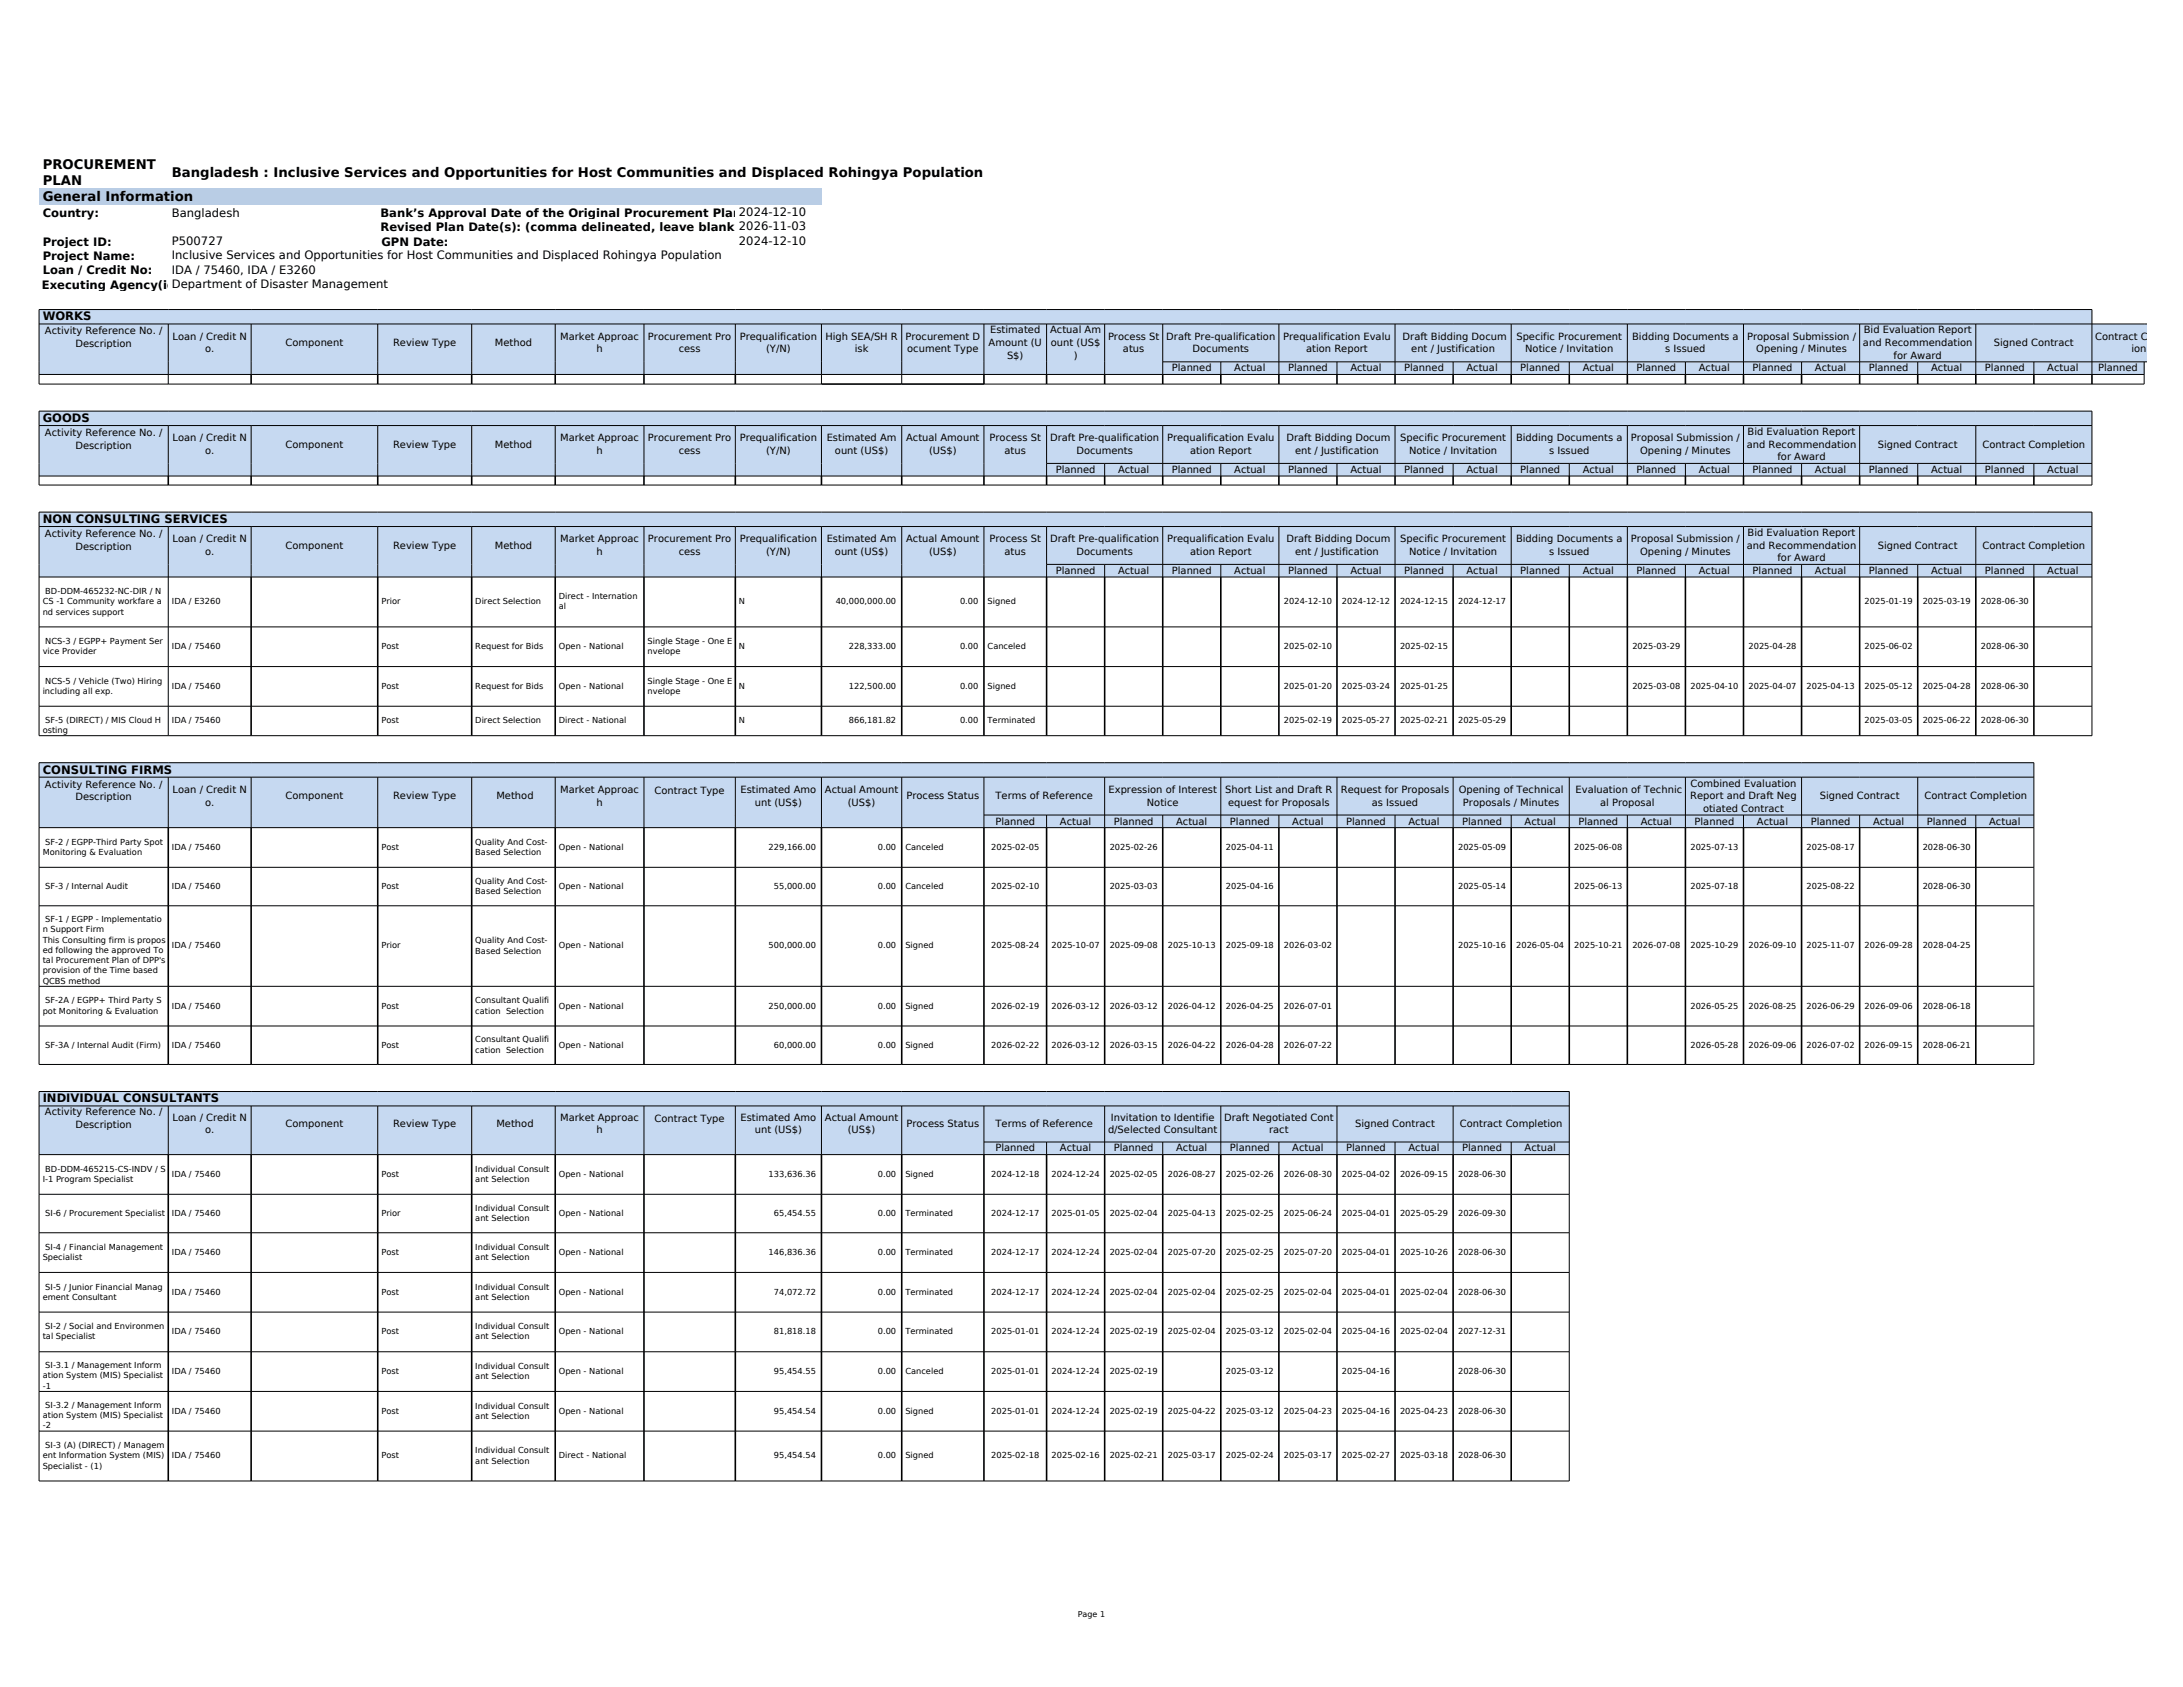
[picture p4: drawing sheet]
<svg xmlns="http://www.w3.org/2000/svg" width="279mm" height="216mm" viewBox="0 0 279 216" stroke-linecap="round" stroke-linejoin="round" font-family="sans-serif">
<defs><g id="words">
<g font-size="1.7">
<text x="5.5" y="21.6">PROCUREMENT</text>
<text x="5.5" y="23.7">PLAN</text>
<text x="22" y="22.6">Bangladesh : Inclusive Services and Opportunities for Host Communities and Displaced Rohingya Population</text>
<text x="5.5" y="25.7">General Information</text>
</g>
<g font-size="1.5">
<text x="5.5" y="27.8">Country:</text>
<text x="22" y="27.8">Bangladesh</text>
<text x="48.7" y="27.7">Bank’s Approval Date of the Original Procurement Plan2:024-12-10</text>
<text x="48.7" y="29.6">Revised Plan Date(s): (comma delineated, leave blank i2f0none)</text>
<text x="96.5" y="29.5">26-11-03</text>
<text x="5.5" y="31.4">Project ID:</text>
<text x="5.5" y="33.3">Project Name:</text>
<text x="5.5" y="35.1">Loan / Credit No:</text>
<text x="22" y="31.3">P500727</text>
<text x="22" y="33.2">Inclusive Services and Opportunities for Host Communities and Displaced Rohingya Population</text>
<text x="22" y="35">IDA / 75460, IDA / E3260</text>
<text x="48.8" y="31.4">GPN Date:</text>
<text x="94.6" y="31.3">2024-12-10</text>
<text x="5.4" y="37">Executing Agency(ieDepartment of Disaster Management</text>
<text x="5.5" y="41">WORKS</text>
<text x="22.4" y="37">s):</text>
<text x="5.5" y="54">GOODS</text>
<text x="5.5" y="66.9">NON CONSULTING SERVICES</text>
<text x="5.5" y="99">CONSULTING FIRMS</text>
<text x="5.5" y="141.1">INDIVIDUAL CONSULTANTS</text>
</g>
<g font-size="1.3">
<text x="5.8" y="42.8">Activity Reference No. /</text>
<text x="9.7" y="44.4">Description</text>
<text x="22.1" y="43.5">Loan / Credit N</text>
<text x="26.2" y="45.1">o.</text>
<text x="36.6" y="44.3">Component</text>
<text x="50.3" y="44.3">Review Type</text>
<text x="63.3" y="44.3">Method</text>
<text x="71.7" y="43.5">Market Approac</text>
<text x="76.3" y="45.1">h</text>
<text x="82.9" y="43.5">Procurement Pro</text>
<text x="86.9" y="45.1">cess</text>
<text x="94.7" y="43.5">Prequalification</text>
<text x="98.1" y="45.1">(Y/N)</text>
<text x="105.6" y="43.5">High SEA/SH R</text>
<text x="109.4" y="45.1">isk</text>
<text x="115.9" y="43.5">Procurement D</text>
<text x="116.1" y="45.1">ocument Type</text>
<text x="126.5" y="44.3">Amount (U</text>
<text x="126.7" y="42.7">Estimated</text>
<text x="128.9" y="45.9">S$)</text>
<text x="134.4" y="42.7">Actual Am</text>
<text x="134.5" y="44.3">ount (US$</text>
<text x="137.4" y="45.9">)</text>
<text x="141.8" y="43.5">Process St</text>
<text x="143.7" y="45.1">atus</text>
<text x="149.3" y="43.5">Draft Pre-qualification</text>
<text x="150" y="47.5">Planned</text>
<text x="152.6" y="45.1">Documents</text>
<text x="158" y="47.5">Actual</text>
<text x="164.2" y="43.5">Prequalification Evalu</text>
<text x="164.9" y="47.5">Planned</text>
<text x="167.2" y="45.1">ation Report</text>
<text x="172.8" y="47.5">Actual</text>
<text x="179.5" y="43.5">Draft Bidding Docum</text>
<text x="179.7" y="47.5">Planned</text>
<text x="180.6" y="45.1">ent / Justification</text>
<text x="187.7" y="47.5">Actual</text>
<text x="194.1" y="43.5">Specific Procurement</text>
<text x="194.6" y="47.5">Planned</text>
<text x="195.2" y="45.1">Notice / Invitation</text>
<text x="202.6" y="47.5">Actual</text>
<text x="208.9" y="43.5">Bidding Documents a</text>
<text x="209.5" y="47.5">Planned</text>
<text x="213.1" y="45.1">s Issued</text>
<text x="217.4" y="47.5">Actual</text>
<text x="223.6" y="43.5">Proposal Submission /</text>
<text x="224.3" y="47.5">Planned</text>
<text x="224.8" y="45.1">Opening / Minutes</text>
<text x="232.3" y="47.5">Actual</text>
<text x="238.4" y="44.3">and Recommendation</text>
<text x="238.5" y="42.7">Bid Evaluation Report</text>
<text x="239.2" y="47.5">Planned</text>
<text x="242.4" y="45.9">for Award</text>
<text x="247.2" y="47.5">Actual</text>
<text x="254.1" y="47.5">Planned</text>
<text x="255.2" y="44.3">Signed Contract</text>
<text x="262" y="47.5">Actual</text>
<text x="268.2" y="43.5">Contract C</text>
<text x="268.5" y="47.5">Planned</text>
<text x="272.8" y="45.1">ion</text>
<text x="5.8" y="55.8">Activity Reference No. /</text>
<text x="9.7" y="57.4">Description</text>
<text x="22.1" y="56.5">Loan / Credit N</text>
<text x="26.2" y="58.1">o.</text>
<text x="36.6" y="57.3">Component</text>
<text x="50.3" y="57.3">Review Type</text>
<text x="63.3" y="57.3">Method</text>
<text x="71.7" y="56.5">Market Approac</text>
<text x="76.3" y="58.1">h</text>
<text x="82.9" y="56.5">Procurement Pro</text>
<text x="86.9" y="58.1">cess</text>
<text x="94.7" y="56.5">Prequalification</text>
<text x="98.1" y="58.1">(Y/N)</text>
<text x="105.8" y="56.5">Estimated Am</text>
<text x="106.9" y="58.1">ount (US$)</text>
<text x="116" y="56.5">Actual Amount</text>
<text x="118.9" y="58.1">(US$)</text>
<text x="126.7" y="56.5">Process St</text>
<text x="128.6" y="58.1">atus</text>
<text x="134.4" y="56.5">Draft Pre-qualification</text>
<text x="137.8" y="58.1">Documents</text>
<text x="149.4" y="56.5">Prequalification Evalu</text>
<text x="152.3" y="58.1">ation Report</text>
<text x="164.7" y="56.5">Draft Bidding Docum</text>
<text x="165.8" y="58.1">ent / Justification</text>
<text x="179.2" y="56.5">Specific Procurement</text>
<text x="180.3" y="58.1">Notice / Invitation</text>
<text x="194" y="56.5">Bidding Documents a</text>
<text x="198.3" y="58.1">s Issued</text>
<text x="208.7" y="56.5">Proposal Submission /</text>
<text x="209.9" y="58.1">Opening / Minutes</text>
<text x="223.6" y="57.3">and Recommendation</text>
<text x="223.7" y="55.7">Bid Evaluation Report</text>
<text x="227.5" y="58.9">for Award</text>
<text x="240.3" y="57.3">Signed Contract</text>
<text x="253.7" y="57.3">Contract Completion</text>
<text x="135.1" y="60.5">Planned</text>
<text x="143.1" y="60.5">Actual</text>
<text x="150" y="60.5">Planned</text>
<text x="158" y="60.5">Actual</text>
<text x="164.9" y="60.5">Planned</text>
<text x="172.8" y="60.5">Actual</text>
<text x="179.7" y="60.5">Planned</text>
<text x="187.7" y="60.5">Actual</text>
<text x="194.6" y="60.5">Planned</text>
<text x="202.6" y="60.5">Actual</text>
<text x="209.5" y="60.5">Planned</text>
<text x="217.4" y="60.5">Actual</text>
<text x="224.3" y="60.5">Planned</text>
<text x="232.3" y="60.5">Actual</text>
<text x="239.2" y="60.5">Planned</text>
<text x="247.2" y="60.5">Actual</text>
<text x="254.1" y="60.5">Planned</text>
<text x="262" y="60.5">Actual</text>
<text x="5.8" y="68.7">Activity Reference No. /</text>
<text x="9.7" y="70.3">Description</text>
<text x="22.1" y="69.4">Loan / Credit N</text>
<text x="26.2" y="71">o.</text>
<text x="36.6" y="70.2">Component</text>
<text x="50.3" y="70.2">Review Type</text>
<text x="63.3" y="70.2">Method</text>
<text x="71.7" y="69.4">Market Approac</text>
<text x="76.3" y="71">h</text>
<text x="82.9" y="69.4">Procurement Pro</text>
<text x="86.9" y="71">cess</text>
<text x="94.7" y="69.4">Prequalification</text>
<text x="98.1" y="71">(Y/N)</text>
<text x="105.8" y="69.4">Estimated Am</text>
<text x="106.9" y="71">ount (US$)</text>
<text x="116" y="69.4">Actual Amount</text>
<text x="118.9" y="71">(US$)</text>
<text x="126.7" y="69.4">Process St</text>
<text x="128.6" y="71">atus</text>
<text x="134.4" y="69.4">Draft Pre-qualification</text>
<text x="137.8" y="71">Documents</text>
<text x="149.4" y="69.4">Prequalification Evalu</text>
<text x="152.3" y="71">ation Report</text>
<text x="164.7" y="69.4">Draft Bidding Docum</text>
<text x="165.8" y="71">ent / Justification</text>
<text x="179.2" y="69.4">Specific Procurement</text>
<text x="180.3" y="71">Notice / Invitation</text>
<text x="194" y="69.4">Bidding Documents a</text>
<text x="198.3" y="71">s Issued</text>
<text x="208.7" y="69.4">Proposal Submission /</text>
<text x="209.9" y="71">Opening / Minutes</text>
<text x="223.6" y="70.2">and Recommendation</text>
<text x="223.7" y="68.6">Bid Evaluation Report</text>
<text x="227.5" y="71.8">for Award</text>
<text x="240.3" y="70.2">Signed Contract</text>
<text x="253.7" y="70.2">Contract Completion</text>
<text x="135.1" y="73.4">Planned</text>
<text x="143.1" y="73.4">Actual</text>
<text x="150" y="73.4">Planned</text>
<text x="158" y="73.4">Actual</text>
<text x="164.9" y="73.4">Planned</text>
<text x="172.8" y="73.4">Actual</text>
<text x="179.7" y="73.4">Planned</text>
<text x="187.7" y="73.4">Actual</text>
<text x="194.6" y="73.4">Planned</text>
<text x="202.6" y="73.4">Actual</text>
<text x="209.5" y="73.4">Planned</text>
<text x="217.4" y="73.4">Actual</text>
<text x="224.3" y="73.4">Planned</text>
<text x="232.3" y="73.4">Actual</text>
<text x="239.2" y="73.4">Planned</text>
<text x="247.2" y="73.4">Actual</text>
<text x="254.1" y="73.4">Planned</text>
<text x="262" y="73.4">Actual</text>
<text x="5.8" y="100.8">Activity Reference No. /</text>
<text x="22.1" y="101.5">Loan / Credit N</text>
<text x="71.7" y="101.5">Market Approac</text>
<text x="83.8" y="101.6">Contract Type</text>
<text x="94.8" y="101.5">Estimated Amo</text>
<text x="105.6" y="101.5">Actual Amount</text>
<text x="141.9" y="101.5">Expression of Interest</text>
<text x="156.8" y="101.5">Short List and Draft R</text>
<text x="171.6" y="101.5">Request for Proposals</text>
<text x="186.7" y="101.5">Opening of Technical</text>
<text x="201.7" y="101.5">Evaluation of Technic</text>
<text x="216.4" y="100.7">Combined Evaluation</text>
<text x="9.7" y="102.4">Description</text>
<text x="26.2" y="103.1">o.</text>
<text x="36.6" y="102.3">Component</text>
<text x="50.3" y="102.3">Review Type</text>
<text x="63.5" y="102.3">Method</text>
<text x="76.3" y="103.1">h</text>
<text x="96.6" y="103.1">unt (US$)</text>
<text x="108.5" y="103.1">(US$)</text>
<text x="116" y="102.3">Process Status</text>
<text x="127.4" y="105.5">Planned</text>
<text x="127.4" y="102.3">Terms of Reference</text>
<text x="135.7" y="105.5">Actual</text>
<text x="142.6" y="105.5">Planned</text>
<text x="146.8" y="103.1">Notice</text>
<text x="150.5" y="105.5">Actual</text>
<text x="157.2" y="103.1">equest for Proposals</text>
<text x="157.4" y="105.5">Planned</text>
<text x="165.4" y="105.5">Actual</text>
<text x="172.3" y="105.5">Planned</text>
<text x="175.6" y="103.1">as Issued</text>
<text x="180.3" y="105.5">Actual</text>
<text x="187.2" y="105.5">Planned</text>
<text x="187.2" y="103.1">Proposals / Minutes</text>
<text x="195.1" y="105.5">Actual</text>
<text x="202" y="105.5">Planned</text>
<text x="204.8" y="103.1">al Proposal</text>
<text x="210" y="105.5">Actual</text>
<text x="216.3" y="102.3">Report and Draft Neg</text>
<text x="216.9" y="105.5">Planned</text>
<text x="218" y="103.9">otiated Contract</text>
<text x="224.9" y="105.5">Actual</text>
<text x="231.8" y="105.5">Planned</text>
<text x="232.9" y="102.3">Signed Contract</text>
<text x="239.7" y="105.5">Actual</text>
<text x="246.3" y="102.3">Contract Completion</text>
<text x="246.6" y="105.5">Planned</text>
<text x="254.6" y="105.5">Actual</text>
<text x="5.8" y="142.7">Activity Reference No. /</text>
<text x="22.1" y="143.4">Loan / Credit N</text>
<text x="71.7" y="143.4">Market Approac</text>
<text x="83.8" y="143.6">Contract Type</text>
<text x="94.8" y="143.4">Estimated Amo</text>
<text x="105.6" y="143.4">Actual Amount</text>
<text x="142.2" y="143.4">Invitation to Identifie</text>
<text x="156.7" y="143.4">Draft Negotiated Cont</text>
<text x="9.7" y="144.4">Description</text>
<text x="26.2" y="145.1">o.</text>
<text x="36.6" y="144.2">Component</text>
<text x="50.3" y="144.2">Review Type</text>
<text x="63.5" y="144.2">Method</text>
<text x="76.3" y="145.1">h</text>
<text x="96.6" y="145.1">unt (US$)</text>
<text x="108.5" y="145.1">(US$)</text>
<text x="116" y="144.2">Process Status</text>
<text x="127.4" y="147.4">Planned</text>
<text x="127.4" y="144.2">Terms of Reference</text>
<text x="135.7" y="147.4">Actual</text>
<text x="141.8" y="145.1">d/Selected Consultant</text>
<text x="142.6" y="147.4">Planned</text>
<text x="150.5" y="147.4">Actual</text>
<text x="157.4" y="147.4">Planned</text>
<text x="162.4" y="145.1">ract</text>
<text x="165.4" y="147.4">Actual</text>
<text x="172.3" y="147.4">Planned</text>
<text x="173.4" y="144.2">Signed Contract</text>
<text x="180.3" y="147.4">Actual</text>
<text x="186.8" y="144.2">Contract Completion</text>
<text x="187.2" y="147.4">Planned</text>
<text x="195.1" y="147.4">Actual</text>
</g>
<g font-size="1.1">
<text x="5.5" y="77.3">CS -1 Community workfare a</text>
<text x="5.8" y="76">BD-DDM-465232-NC-DIR / N</text>
<text x="22" y="77.3">IDA / E3260</text>
<text x="48.8" y="77.3">Prior</text>
<text x="60.8" y="77.3">Direct Selection</text>
<text x="71.5" y="76.7">Direct - Internation</text>
<text x="71.5" y="78">al</text>
<text x="94.6" y="77.3">N</text>
<text x="107" y="77.3">40,000,000.00</text>
<text x="122.9" y="77.3">0.00</text>
<text x="126.4" y="77.3">Signed</text>
<text x="164.3" y="77.3">2024-12-10</text>
<text x="171.8" y="77.3">2024-12-12</text>
<text x="179.2" y="77.3">2024-12-15</text>
<text x="186.6" y="77.3">2024-12-17</text>
<text x="238.7" y="77.3">2025-01-19</text>
<text x="246.1" y="77.3">2025-03-19</text>
<text x="253.5" y="77.3">2028-06-30</text>
<text x="5.5" y="78.6">nd services support</text>
<text x="5.5" y="83.7">vice Provider</text>
<text x="5.8" y="82.4">NCS-3 / EGPP+ Payment Ser</text>
<text x="22" y="83.1">IDA / 75460</text>
<text x="48.8" y="83.1">Post</text>
<text x="60.8" y="83.1">Request for Bids</text>
<text x="71.5" y="83.1">Open - National</text>
<text x="82.9" y="82.4">Single Stage - One E</text>
<text x="82.9" y="83.7">nvelope</text>
<text x="94.6" y="83.1">N</text>
<text x="108.6" y="83.1">228,333.00</text>
<text x="122.9" y="83.1">0.00</text>
<text x="126.4" y="83.1">Canceled</text>
<text x="164.3" y="83.1">2025-02-10</text>
<text x="179.2" y="83.1">2025-02-15</text>
<text x="208.9" y="83.1">2025-03-29</text>
<text x="223.8" y="83.1">2025-04-28</text>
<text x="238.7" y="83.1">2025-06-02</text>
<text x="253.5" y="83.1">2028-06-30</text>
<text x="5.5" y="88.8">including all exp.</text>
<text x="5.8" y="87.5">NCS-5 / Vehicle (Two) Hiring</text>
<text x="22" y="88.1">IDA / 75460</text>
<text x="48.8" y="88.1">Post</text>
<text x="60.8" y="88.1">Request for Bids</text>
<text x="71.5" y="88.1">Open - National</text>
<text x="82.9" y="87.5">Single Stage - One E</text>
<text x="82.9" y="88.8">nvelope</text>
<text x="94.6" y="88.1">N</text>
<text x="108.6" y="88.1">122,500.00</text>
<text x="122.9" y="88.1">0.00</text>
<text x="126.4" y="88.1">Signed</text>
<text x="164.3" y="88.1">2025-01-20</text>
<text x="171.8" y="88.1">2025-03-24</text>
<text x="179.2" y="88.1">2025-01-25</text>
<text x="208.9" y="88.1">2025-03-08</text>
<text x="216.4" y="88.1">2025-04-10</text>
<text x="223.8" y="88.1">2025-04-07</text>
<text x="231.2" y="88.1">2025-04-13</text>
<text x="238.7" y="88.1">2025-05-12</text>
<text x="246.1" y="88.1">2025-04-28</text>
<text x="253.5" y="88.1">2028-06-30</text>
<text x="5.5" y="93.8">osting</text>
<text x="5.8" y="92.5">SF-5 (DIRECT) / MIS Cloud H</text>
<text x="22" y="92.6">IDA / 75460</text>
<text x="48.8" y="92.6">Post</text>
<text x="60.8" y="92.6">Direct Selection</text>
<text x="71.5" y="92.6">Direct - National</text>
<text x="94.6" y="92.6">N</text>
<text x="108.6" y="92.6">866,181.82</text>
<text x="122.9" y="92.6">0.00</text>
<text x="126.4" y="92.6">Terminated</text>
<text x="164.3" y="92.6">2025-02-19</text>
<text x="171.8" y="92.6">2025-05-27</text>
<text x="179.2" y="92.6">2025-02-21</text>
<text x="186.6" y="92.6">2025-05-29</text>
<text x="238.7" y="92.6">2025-03-05</text>
<text x="246.1" y="92.6">2025-06-22</text>
<text x="253.5" y="92.6">2028-06-30</text>
<text x="5.5" y="109.4">Monitoring &amp; Evaluation</text>
<text x="5.8" y="108.1">SF-2 / EGPP-Third Party Spot</text>
<text x="5.8" y="113.8">SF-3 / Internal Audit</text>
<text x="22" y="108.8">IDA / 75460</text>
<text x="22" y="113.8">IDA / 75460</text>
<text x="48.8" y="108.8">Post</text>
<text x="48.8" y="113.8">Post</text>
<text x="60.8" y="108.1">Quality And Cost-</text>
<text x="60.8" y="109.4">Based Selection</text>
<text x="60.8" y="113.1">Quality And Cost-</text>
<text x="71.5" y="108.8">Open - National</text>
<text x="71.5" y="113.8">Open - National</text>
<text x="98.4" y="108.8">229,166.00</text>
<text x="99" y="113.8">55,000.00</text>
<text x="112.3" y="108.8">0.00</text>
<text x="112.3" y="113.8">0.00</text>
<text x="115.9" y="108.8">Canceled</text>
<text x="115.9" y="113.8">Canceled</text>
<text x="126.9" y="108.8">2025-02-05</text>
<text x="126.9" y="113.8">2025-02-10</text>
<text x="142" y="108.8">2025-02-26</text>
<text x="142" y="113.8">2025-03-03</text>
<text x="156.9" y="108.8">2025-04-11</text>
<text x="156.9" y="113.8">2025-04-16</text>
<text x="186.6" y="108.8">2025-05-09</text>
<text x="186.6" y="113.8">2025-05-14</text>
<text x="201.5" y="108.8">2025-06-08</text>
<text x="201.5" y="113.8">2025-06-13</text>
<text x="216.4" y="108.8">2025-07-13</text>
<text x="216.4" y="113.8">2025-07-18</text>
<text x="231.2" y="108.8">2025-08-17</text>
<text x="231.2" y="113.8">2025-08-22</text>
<text x="246.1" y="108.8">2028-06-30</text>
<text x="246.1" y="113.8">2028-06-30</text>
<text x="5.5" y="119.3">n Support Firm</text>
<text x="5.8" y="118">SF-1 / EGPP - Implementatio</text>
<text x="60.8" y="114.4">Based Selection</text>
<text x="5.5" y="120.6">This Consulting firm is propos</text>
<text x="5.5" y="122">ed following the approved To</text>
<text x="5.5" y="123.3">tal Procurement Plan of DPP's</text>
<text x="5.5" y="124.6">provision of the Time based</text>
<text x="5.5" y="125.9">QCBS method</text>
<text x="22" y="121.4">IDA / 75460</text>
<text x="48.8" y="121.4">Prior</text>
<text x="60.8" y="120.7">Quality And Cost-</text>
<text x="60.8" y="122">Based Selection</text>
<text x="71.5" y="121.4">Open - National</text>
<text x="98.4" y="121.4">500,000.00</text>
<text x="112.3" y="121.4">0.00</text>
<text x="115.9" y="121.4">Signed</text>
<text x="126.9" y="121.4">2025-08-24</text>
<text x="134.6" y="121.4">2025-10-07</text>
<text x="142" y="121.4">2025-09-08</text>
<text x="149.5" y="121.4">2025-10-13</text>
<text x="156.9" y="121.4">2025-09-18</text>
<text x="164.3" y="121.4">2026-03-02</text>
<text x="186.6" y="121.4">2025-10-16</text>
<text x="194.1" y="121.4">2026-05-04</text>
<text x="201.5" y="121.4">2025-10-21</text>
<text x="208.9" y="121.4">2026-07-08</text>
<text x="216.4" y="121.4">2025-10-29</text>
<text x="223.8" y="121.4">2026-09-10</text>
<text x="231.2" y="121.4">2025-11-07</text>
<text x="238.7" y="121.4">2026-09-28</text>
<text x="246.1" y="121.4">2028-04-25</text>
<text x="5.5" y="129.7">pot Monitoring &amp; Evaluation</text>
<text x="5.8" y="128.4">SF-2A / EGPP+ Third Party S</text>
<text x="22" y="129.1">IDA / 75460</text>
<text x="48.8" y="129.1">Post</text>
<text x="60.8" y="128.4">Consultant Qualifi</text>
<text x="60.8" y="129.7">cation Selection</text>
<text x="71.5" y="129.1">Open - National</text>
<text x="98.4" y="129.1">250,000.00</text>
<text x="112.3" y="129.1">0.00</text>
<text x="115.9" y="129.1">Signed</text>
<text x="126.9" y="129.1">2026-02-19</text>
<text x="134.6" y="129.1">2026-03-12</text>
<text x="142" y="129.1">2026-03-12</text>
<text x="149.5" y="129.1">2026-04-12</text>
<text x="156.9" y="129.1">2026-04-25</text>
<text x="164.3" y="129.1">2026-07-01</text>
<text x="216.4" y="129.1">2026-05-25</text>
<text x="223.8" y="129.1">2026-08-25</text>
<text x="231.2" y="129.1">2026-06-29</text>
<text x="238.7" y="129.1">2026-09-06</text>
<text x="246.1" y="129.1">2028-06-18</text>
<text x="5.8" y="134.1">SF-3A / Internal Audit (Firm)</text>
<text x="22" y="134.1">IDA / 75460</text>
<text x="48.8" y="134.1">Post</text>
<text x="60.8" y="133.4">Consultant Qualifi</text>
<text x="60.8" y="134.7">cation Selection</text>
<text x="71.5" y="134.1">Open - National</text>
<text x="99" y="134.1">60,000.00</text>
<text x="112.3" y="134.1">0.00</text>
<text x="115.9" y="134.1">Signed</text>
<text x="126.9" y="134.1">2026-02-22</text>
<text x="134.6" y="134.1">2026-03-12</text>
<text x="142" y="134.1">2026-03-15</text>
<text x="149.5" y="134.1">2026-04-22</text>
<text x="156.9" y="134.1">2026-04-28</text>
<text x="164.3" y="134.1">2026-07-22</text>
<text x="216.4" y="134.1">2026-05-28</text>
<text x="223.8" y="134.1">2026-09-06</text>
<text x="231.2" y="134.1">2026-07-02</text>
<text x="238.7" y="134.1">2026-09-15</text>
<text x="246.1" y="134.1">2028-06-21</text>
<text x="5.8" y="150">BD-DDM-465215-CS-INDV / S</text>
<text x="60.8" y="150">Individual Consult</text>
<text x="5.5" y="151.3">I-1 Program Specialist</text>
<text x="5.8" y="155.6">SI-6 / Procurement Specialist</text>
<text x="22" y="150.6">IDA / 75460</text>
<text x="22" y="155.6">IDA / 75460</text>
<text x="48.8" y="150.6">Post</text>
<text x="48.8" y="155.6">Prior</text>
<text x="60.8" y="151.3">ant Selection</text>
<text x="60.8" y="155">Individual Consult</text>
<text x="71.5" y="150.6">Open - National</text>
<text x="71.5" y="155.6">Open - National</text>
<text x="98.4" y="150.6">133,636.36</text>
<text x="99" y="155.6">65,454.55</text>
<text x="112.3" y="150.6">0.00</text>
<text x="112.3" y="155.6">0.00</text>
<text x="115.9" y="150.6">Signed</text>
<text x="115.9" y="155.6">Terminated</text>
<text x="126.9" y="150.6">2024-12-18</text>
<text x="126.9" y="155.6">2024-12-17</text>
<text x="134.6" y="150.6">2024-12-24</text>
<text x="134.6" y="155.6">2025-01-05</text>
<text x="142" y="150.6">2025-02-05</text>
<text x="142" y="155.6">2025-02-04</text>
<text x="149.5" y="150.6">2026-08-27</text>
<text x="149.5" y="155.6">2025-04-13</text>
<text x="156.9" y="150.6">2025-02-26</text>
<text x="156.9" y="155.6">2025-02-25</text>
<text x="164.3" y="150.6">2026-08-30</text>
<text x="164.3" y="155.6">2025-06-24</text>
<text x="171.8" y="150.6">2025-04-02</text>
<text x="171.8" y="155.6">2025-04-01</text>
<text x="179.2" y="150.6">2026-09-15</text>
<text x="179.2" y="155.6">2025-05-29</text>
<text x="186.6" y="150.6">2028-06-30</text>
<text x="186.6" y="155.6">2026-09-30</text>
<text x="5.5" y="161.3">Specialist</text>
<text x="5.8" y="160">SI-4 / Financial Management</text>
<text x="22" y="160.6">IDA / 75460</text>
<text x="48.8" y="160.6">Post</text>
<text x="60.8" y="156.3">ant Selection</text>
<text x="60.8" y="160">Individual Consult</text>
<text x="60.8" y="161.3">ant Selection</text>
<text x="71.5" y="160.6">Open - National</text>
<text x="98.4" y="160.6">146,836.36</text>
<text x="112.3" y="160.6">0.00</text>
<text x="115.9" y="160.6">Terminated</text>
<text x="126.9" y="160.6">2024-12-17</text>
<text x="134.6" y="160.6">2024-12-24</text>
<text x="142" y="160.6">2025-02-04</text>
<text x="149.5" y="160.6">2025-07-20</text>
<text x="156.9" y="160.6">2025-02-25</text>
<text x="164.3" y="160.6">2025-07-20</text>
<text x="171.8" y="160.6">2025-04-01</text>
<text x="179.2" y="160.6">2025-10-26</text>
<text x="186.6" y="160.6">2028-06-30</text>
<text x="5.5" y="166.3">ement Consultant</text>
<text x="5.8" y="165">SI-5 / Junior Financial Manag</text>
<text x="22" y="165.7">IDA / 75460</text>
<text x="48.8" y="165.7">Post</text>
<text x="60.8" y="165">Individual Consult</text>
<text x="60.8" y="166.3">ant Selection</text>
<text x="71.5" y="165.7">Open - National</text>
<text x="99" y="165.7">74,072.72</text>
<text x="112.3" y="165.7">0.00</text>
<text x="115.9" y="165.7">Terminated</text>
<text x="126.9" y="165.7">2024-12-17</text>
<text x="134.6" y="165.7">2024-12-24</text>
<text x="142" y="165.7">2025-02-04</text>
<text x="149.5" y="165.7">2025-02-04</text>
<text x="156.9" y="165.7">2025-02-25</text>
<text x="164.3" y="165.7">2025-02-04</text>
<text x="171.8" y="165.7">2025-04-01</text>
<text x="179.2" y="165.7">2025-02-04</text>
<text x="186.6" y="165.7">2028-06-30</text>
<text x="5.5" y="171.4">tal Specialist</text>
<text x="5.8" y="170.1">SI-2 / Social and Environmen</text>
<text x="22" y="170.8">IDA / 75460</text>
<text x="48.8" y="170.8">Post</text>
<text x="60.8" y="170.1">Individual Consult</text>
<text x="60.8" y="171.4">ant Selection</text>
<text x="71.5" y="170.8">Open - National</text>
<text x="99" y="170.8">81,818.18</text>
<text x="112.3" y="170.8">0.00</text>
<text x="115.9" y="170.8">Terminated</text>
<text x="126.9" y="170.8">2025-01-01</text>
<text x="134.6" y="170.8">2024-12-24</text>
<text x="142" y="170.8">2025-02-19</text>
<text x="149.5" y="170.8">2025-02-04</text>
<text x="156.9" y="170.8">2025-03-12</text>
<text x="164.3" y="170.8">2025-02-04</text>
<text x="171.8" y="170.8">2025-04-16</text>
<text x="179.2" y="170.8">2025-02-04</text>
<text x="186.6" y="170.8">2027-12-31</text>
<text x="5.5" y="176.4">ation System (MIS) Specialist</text>
<text x="5.5" y="177.7">-1</text>
<text x="5.8" y="175.1">SI-3.1 / Management Inform</text>
<text x="22" y="175.8">IDA / 75460</text>
<text x="48.8" y="175.8">Post</text>
<text x="60.8" y="175.2">Individual Consult</text>
<text x="60.8" y="176.5">ant Selection</text>
<text x="71.5" y="175.8">Open - National</text>
<text x="99" y="175.8">95,454.55</text>
<text x="112.3" y="175.8">0.00</text>
<text x="115.9" y="175.8">Canceled</text>
<text x="126.9" y="175.8">2025-01-01</text>
<text x="134.6" y="175.8">2024-12-24</text>
<text x="142" y="175.8">2025-02-19</text>
<text x="156.9" y="175.8">2025-03-12</text>
<text x="171.8" y="175.8">2025-04-16</text>
<text x="186.6" y="175.8">2028-06-30</text>
<text x="5.5" y="181.5">ation System (MIS) Specialist</text>
<text x="5.5" y="182.8">-2</text>
<text x="5.8" y="180.2">SI-3.2 / Management Inform</text>
<text x="5.8" y="185.3">SI-3 (A) (DIRECT) / Managem</text>
<text x="22" y="180.9">IDA / 75460</text>
<text x="48.8" y="180.9">Post</text>
<text x="60.8" y="180.3">Individual Consult</text>
<text x="60.8" y="181.6">ant Selection</text>
<text x="60.8" y="186">Individual Consult</text>
<text x="71.5" y="180.9">Open - National</text>
<text x="99" y="180.9">95,454.54</text>
<text x="112.3" y="180.9">0.00</text>
<text x="115.9" y="180.9">Signed</text>
<text x="126.9" y="180.9">2025-01-01</text>
<text x="134.6" y="180.9">2024-12-24</text>
<text x="142" y="180.9">2025-02-19</text>
<text x="149.5" y="180.9">2025-04-22</text>
<text x="156.9" y="180.9">2025-03-12</text>
<text x="164.3" y="180.9">2025-04-23</text>
<text x="171.8" y="180.9">2025-04-16</text>
<text x="179.2" y="180.9">2025-04-23</text>
<text x="186.6" y="180.9">2028-06-30</text>
<text x="5.5" y="186.6">ent Information System (MIS)</text>
<text x="5.5" y="188">Specialist - (1)</text>
<text x="22" y="186.6">IDA / 75460</text>
<text x="48.8" y="186.6">Post</text>
<text x="60.8" y="187.3">ant Selection</text>
<text x="71.5" y="186.6">Direct - National</text>
<text x="99" y="186.6">95,454.54</text>
<text x="112.3" y="186.6">0.00</text>
<text x="115.9" y="186.6">Signed</text>
<text x="126.9" y="186.6">2025-02-18</text>
<text x="134.6" y="186.6">2025-02-16</text>
<text x="142" y="186.6">2025-02-21</text>
<text x="149.5" y="186.6">2025-03-17</text>
<text x="156.9" y="186.6">2025-02-24</text>
<text x="164.3" y="186.6">2025-03-17</text>
<text x="171.8" y="186.6">2025-02-27</text>
<text x="179.2" y="186.6">2025-03-18</text>
<text x="186.6" y="186.6">2028-06-30</text>
</g>
<text font-size="1" x="138" y="207">Page 1</text>
</g></defs>
<path d="M5 24.2h100.1v2h-100.1z" fill="#b9cde5"/>
<g fill="#c6d9f1">
<path d="M5 39.6h16.5v1.9h-16.5z"/>
<path d="M21.5 39.6h10.6v1.9h-10.6z"/>
<path d="M32.1 39.6h16.2v1.9h-16.2z"/>
<path d="M48.3 39.6h12.1v1.9h-12.1z"/>
<path d="M60.4 39.6h10.7v1.9h-10.7z"/>
<path d="M71.1 39.6h11.3v1.9h-11.3z"/>
<path d="M82.4 39.6h11.7v1.9h-11.7z"/>
<path d="M94.1 39.6h11v1.9h-11z"/>
<path d="M105.1 39.6h10.3v1.9h-10.3z"/>
<path d="M115.4 39.6h10.5v1.9h-10.5z"/>
<path d="M125.9 39.6h8.1v1.9h-8.1z"/>
<path d="M134 39.6h7.4v1.9h-7.4z"/>
<path d="M141.4 39.6h7.4v1.9h-7.4z"/>
<path d="M148.8 39.6h7.5v1.9h-7.5z"/>
<path d="M156.3 39.6h7.4v1.9h-7.4z"/>
<path d="M163.7 39.6h7.4v1.9h-7.4z"/>
<path d="M171.1 39.6h7.4v1.9h-7.4z"/>
<path d="M178.5 39.6h7.5v1.9h-7.5z"/>
<path d="M186 39.6h7.4v1.9h-7.4z"/>
<path d="M193.4 39.6h7.4v1.9h-7.4z"/>
<path d="M200.8 39.6h7.5v1.9h-7.5z"/>
<path d="M208.3 39.6h7.4v1.9h-7.4z"/>
<path d="M215.7 39.6h7.4v1.9h-7.4z"/>
<path d="M223.1 39.6h7.5v1.9h-7.5z"/>
<path d="M230.6 39.6h7.4v1.9h-7.4z"/>
<path d="M238 39.6h7.4v1.9h-7.4z"/>
<path d="M245.4 39.6h7.5v1.9h-7.5z"/>
<path d="M252.9 39.6h7.4v1.9h-7.4z"/>
<path d="M260.3 39.6h7.4v1.9h-7.4z"/>
<path d="M5 41.5h16.5v4.8h-16.5z"/>
<path d="M21.5 41.5h10.6v4.8h-10.6z"/>
<path d="M32.1 41.5h16.2v4.8h-16.2z"/>
<path d="M48.3 41.5h12.1v4.8h-12.1z"/>
<path d="M60.4 41.5h10.7v4.8h-10.7z"/>
<path d="M71.1 41.5h11.3v4.8h-11.3z"/>
<path d="M82.4 41.5h11.7v4.8h-11.7z"/>
<path d="M94.1 41.5h11v4.8h-11z"/>
<path d="M105.1 41.5h10.3v4.8h-10.3z"/>
<path d="M115.4 41.5h10.5v4.8h-10.5z"/>
<path d="M125.9 41.5h8.1v4.8h-8.1z"/>
<path d="M134 41.5h7.4v4.8h-7.4z"/>
<path d="M141.4 41.5h7.4v4.8h-7.4z"/>
<path d="M148.8 41.5h14.9v4.8h-14.9z"/>
<path d="M163.7 41.5h14.8v4.8h-14.8z"/>
<path d="M178.5 41.5h14.9v4.8h-14.9z"/>
<path d="M193.4 41.5h14.9v4.8h-14.9z"/>
<path d="M208.3 41.5h14.8v4.8h-14.8z"/>
<path d="M223.1 41.5h14.9v4.8h-14.9z"/>
<path d="M238 41.5h14.9v4.8h-14.9z"/>
<path d="M252.9 41.5h14.8v4.8h-14.8z"/>
<path d="M267.7 41.5h7v4.8h-7z"/>
<path d="M5 46.3h16.5v1.6h-16.5z"/>
<path d="M21.5 46.3h10.6v1.6h-10.6z"/>
<path d="M32.1 46.3h16.2v1.6h-16.2z"/>
<path d="M48.3 46.3h12.1v1.6h-12.1z"/>
<path d="M60.4 46.3h10.7v1.6h-10.7z"/>
<path d="M71.1 46.3h11.3v1.6h-11.3z"/>
<path d="M82.4 46.3h11.7v1.6h-11.7z"/>
<path d="M94.1 46.3h11v1.6h-11z"/>
<path d="M105.1 46.3h10.3v1.6h-10.3z"/>
<path d="M115.4 46.3h10.5v1.6h-10.5z"/>
<path d="M125.9 46.3h8.1v1.6h-8.1z"/>
<path d="M134 46.3h7.4v1.6h-7.4z"/>
<path d="M141.4 46.3h7.4v1.6h-7.4z"/>
<path d="M148.8 46.3h7.5v1.6h-7.5z"/>
<path d="M156.3 46.3h7.4v1.6h-7.4z"/>
<path d="M163.7 46.3h7.4v1.6h-7.4z"/>
<path d="M171.1 46.3h7.4v1.6h-7.4z"/>
<path d="M178.5 46.3h7.5v1.6h-7.5z"/>
<path d="M186 46.3h7.4v1.6h-7.4z"/>
<path d="M193.4 46.3h7.4v1.6h-7.4z"/>
<path d="M200.8 46.3h7.5v1.6h-7.5z"/>
<path d="M208.3 46.3h7.4v1.6h-7.4z"/>
<path d="M215.7 46.3h7.4v1.6h-7.4z"/>
<path d="M223.1 46.3h7.5v1.6h-7.5z"/>
<path d="M230.6 46.3h7.4v1.6h-7.4z"/>
<path d="M238 46.3h7.4v1.6h-7.4z"/>
<path d="M245.4 46.3h7.5v1.6h-7.5z"/>
<path d="M252.9 46.3h7.4v1.6h-7.4z"/>
<path d="M260.3 46.3h7.4v1.6h-7.4z"/>
<path d="M267.7 46.3h6.7v1.6h-6.7z"/>
<path d="M5 52.6h16.5v1.9h-16.5z"/>
<path d="M21.5 52.6h10.6v1.9h-10.6z"/>
<path d="M32.1 52.6h16.2v1.9h-16.2z"/>
<path d="M48.3 52.6h12.1v1.9h-12.1z"/>
<path d="M60.4 52.6h10.7v1.9h-10.7z"/>
<path d="M71.1 52.6h11.3v1.9h-11.3z"/>
<path d="M82.4 52.6h11.7v1.9h-11.7z"/>
<path d="M94.1 52.6h11v1.9h-11z"/>
<path d="M105.1 52.6h10.3v1.9h-10.3z"/>
<path d="M115.4 52.6h10.5v1.9h-10.5z"/>
<path d="M125.9 52.6h8.1v1.9h-8.1z"/>
<path d="M134 52.6h7.4v1.9h-7.4z"/>
<path d="M141.4 52.6h7.4v1.9h-7.4z"/>
<path d="M148.8 52.6h7.5v1.9h-7.5z"/>
<path d="M156.3 52.6h7.4v1.9h-7.4z"/>
<path d="M163.7 52.6h7.4v1.9h-7.4z"/>
<path d="M171.1 52.6h7.4v1.9h-7.4z"/>
<path d="M178.5 52.6h7.5v1.9h-7.5z"/>
<path d="M186 52.6h7.4v1.9h-7.4z"/>
<path d="M193.4 52.6h7.4v1.9h-7.4z"/>
<path d="M200.8 52.6h7.5v1.9h-7.5z"/>
<path d="M208.3 52.6h7.4v1.9h-7.4z"/>
<path d="M215.7 52.6h7.4v1.9h-7.4z"/>
<path d="M223.1 52.6h7.5v1.9h-7.5z"/>
<path d="M230.6 52.6h7.4v1.9h-7.4z"/>
<path d="M238 52.6h7.4v1.9h-7.4z"/>
<path d="M245.4 52.6h7.5v1.9h-7.5z"/>
<path d="M252.9 52.6h7.4v1.9h-7.4z"/>
<path d="M260.3 52.6h7.4v1.9h-7.4z"/>
<path d="M5 54.5h16.5v4.8h-16.5z"/>
<path d="M21.5 54.5h10.6v4.8h-10.6z"/>
<path d="M32.1 54.5h16.2v4.8h-16.2z"/>
<path d="M48.3 54.5h12.1v4.8h-12.1z"/>
<path d="M60.4 54.5h10.7v4.8h-10.7z"/>
<path d="M71.1 54.5h11.3v4.8h-11.3z"/>
<path d="M82.4 54.5h11.7v4.8h-11.7z"/>
<path d="M94.1 54.5h11v4.8h-11z"/>
<path d="M105.1 54.5h10.3v4.8h-10.3z"/>
<path d="M115.4 54.5h10.5v4.8h-10.5z"/>
<path d="M125.9 54.5h8.1v4.8h-8.1z"/>
<path d="M134 54.5h14.8v4.8h-14.8z"/>
<path d="M148.8 54.5h14.9v4.8h-14.9z"/>
<path d="M163.7 54.5h14.8v4.8h-14.8z"/>
<path d="M178.5 54.5h14.9v4.8h-14.9z"/>
<path d="M193.4 54.5h14.9v4.8h-14.9z"/>
<path d="M208.3 54.5h14.8v4.8h-14.8z"/>
<path d="M223.1 54.5h14.9v4.8h-14.9z"/>
<path d="M238 54.5h14.9v4.8h-14.9z"/>
<path d="M252.9 54.5h14.8v4.8h-14.8z"/>
<path d="M5 59.3h16.5v1.6h-16.5z"/>
<path d="M21.5 59.3h10.6v1.6h-10.6z"/>
<path d="M32.1 59.3h16.2v1.6h-16.2z"/>
<path d="M48.3 59.3h12.1v1.6h-12.1z"/>
<path d="M60.4 59.3h10.7v1.6h-10.7z"/>
<path d="M71.1 59.3h11.3v1.6h-11.3z"/>
<path d="M82.4 59.3h11.7v1.6h-11.7z"/>
<path d="M94.1 59.3h11v1.6h-11z"/>
<path d="M105.1 59.3h10.3v1.6h-10.3z"/>
<path d="M115.4 59.3h10.5v1.6h-10.5z"/>
<path d="M125.9 59.3h8.1v1.6h-8.1z"/>
<path d="M134 59.3h7.4v1.6h-7.4z"/>
<path d="M141.4 59.3h7.4v1.6h-7.4z"/>
<path d="M148.8 59.3h7.5v1.6h-7.5z"/>
<path d="M156.3 59.3h7.4v1.6h-7.4z"/>
<path d="M163.7 59.3h7.4v1.6h-7.4z"/>
<path d="M171.1 59.3h7.4v1.6h-7.4z"/>
<path d="M178.5 59.3h7.5v1.6h-7.5z"/>
<path d="M186 59.3h7.4v1.6h-7.4z"/>
<path d="M193.4 59.3h7.4v1.6h-7.4z"/>
<path d="M200.8 59.3h7.5v1.6h-7.5z"/>
<path d="M208.3 59.3h7.4v1.6h-7.4z"/>
<path d="M215.7 59.3h7.4v1.6h-7.4z"/>
<path d="M223.1 59.3h7.5v1.6h-7.5z"/>
<path d="M230.6 59.3h7.4v1.6h-7.4z"/>
<path d="M238 59.3h7.4v1.6h-7.4z"/>
<path d="M245.4 59.3h7.5v1.6h-7.5z"/>
<path d="M252.9 59.3h7.4v1.6h-7.4z"/>
<path d="M260.3 59.3h7.4v1.6h-7.4z"/>
<path d="M5 65.5h43.3v1.9h-43.3z"/>
<path d="M48.3 65.5h12.1v1.9h-12.1z"/>
<path d="M60.4 65.5h10.7v1.9h-10.7z"/>
<path d="M71.1 65.5h11.3v1.9h-11.3z"/>
<path d="M82.4 65.5h11.7v1.9h-11.7z"/>
<path d="M94.1 65.5h11v1.9h-11z"/>
<path d="M105.1 65.5h10.3v1.9h-10.3z"/>
<path d="M115.4 65.5h10.5v1.9h-10.5z"/>
<path d="M125.9 65.5h8.1v1.9h-8.1z"/>
<path d="M134 65.5h7.4v1.9h-7.4z"/>
<path d="M141.4 65.5h7.4v1.9h-7.4z"/>
<path d="M148.8 65.5h7.5v1.9h-7.5z"/>
<path d="M156.3 65.5h7.4v1.9h-7.4z"/>
<path d="M163.7 65.5h7.4v1.9h-7.4z"/>
<path d="M171.1 65.5h7.4v1.9h-7.4z"/>
<path d="M178.5 65.5h7.5v1.9h-7.5z"/>
<path d="M186 65.5h7.4v1.9h-7.4z"/>
<path d="M193.4 65.5h7.4v1.9h-7.4z"/>
<path d="M200.8 65.5h7.5v1.9h-7.5z"/>
<path d="M208.3 65.5h7.4v1.9h-7.4z"/>
<path d="M215.7 65.5h7.4v1.9h-7.4z"/>
<path d="M223.1 65.5h7.5v1.9h-7.5z"/>
<path d="M230.6 65.5h7.4v1.9h-7.4z"/>
<path d="M238 65.5h7.4v1.9h-7.4z"/>
<path d="M245.4 65.5h7.5v1.9h-7.5z"/>
<path d="M252.9 65.5h7.4v1.9h-7.4z"/>
<path d="M260.3 65.5h7.4v1.9h-7.4z"/>
<path d="M5 67.4h16.5v4.8h-16.5z"/>
<path d="M21.5 67.4h10.6v4.8h-10.6z"/>
<path d="M32.1 67.4h16.2v4.8h-16.2z"/>
<path d="M48.3 67.4h12.1v4.8h-12.1z"/>
<path d="M60.4 67.4h10.7v4.8h-10.7z"/>
<path d="M71.1 67.4h11.3v4.8h-11.3z"/>
<path d="M82.4 67.4h11.7v4.8h-11.7z"/>
<path d="M94.1 67.4h11v4.8h-11z"/>
<path d="M105.1 67.4h10.3v4.8h-10.3z"/>
<path d="M115.4 67.4h10.5v4.8h-10.5z"/>
<path d="M125.9 67.4h8.1v4.8h-8.1z"/>
<path d="M134 67.4h14.8v4.8h-14.8z"/>
<path d="M148.8 67.4h14.9v4.8h-14.9z"/>
<path d="M163.7 67.4h14.8v4.8h-14.8z"/>
<path d="M178.5 67.4h14.9v4.8h-14.9z"/>
<path d="M193.4 67.4h14.9v4.8h-14.9z"/>
<path d="M208.3 67.4h14.8v4.8h-14.8z"/>
<path d="M223.1 67.4h14.9v4.8h-14.9z"/>
<path d="M238 67.4h14.9v4.8h-14.9z"/>
<path d="M252.9 67.4h14.8v4.8h-14.8z"/>
<path d="M5 72.2h16.5v1.6h-16.5z"/>
<path d="M21.5 72.2h10.6v1.6h-10.6z"/>
<path d="M32.1 72.2h16.2v1.6h-16.2z"/>
<path d="M48.3 72.2h12.1v1.6h-12.1z"/>
<path d="M60.4 72.2h10.7v1.6h-10.7z"/>
<path d="M71.1 72.2h11.3v1.6h-11.3z"/>
<path d="M82.4 72.2h11.7v1.6h-11.7z"/>
<path d="M94.1 72.2h11v1.6h-11z"/>
<path d="M105.1 72.2h10.3v1.6h-10.3z"/>
<path d="M115.4 72.2h10.5v1.6h-10.5z"/>
<path d="M125.9 72.2h8.1v1.6h-8.1z"/>
<path d="M134 72.2h7.4v1.6h-7.4z"/>
<path d="M141.4 72.2h7.4v1.6h-7.4z"/>
<path d="M148.8 72.2h7.5v1.6h-7.5z"/>
<path d="M156.3 72.2h7.4v1.6h-7.4z"/>
<path d="M163.7 72.2h7.4v1.6h-7.4z"/>
<path d="M171.1 72.2h7.4v1.6h-7.4z"/>
<path d="M178.5 72.2h7.5v1.6h-7.5z"/>
<path d="M186 72.2h7.4v1.6h-7.4z"/>
<path d="M193.4 72.2h7.4v1.6h-7.4z"/>
<path d="M200.8 72.2h7.5v1.6h-7.5z"/>
<path d="M208.3 72.2h7.4v1.6h-7.4z"/>
<path d="M215.7 72.2h7.4v1.6h-7.4z"/>
<path d="M223.1 72.2h7.5v1.6h-7.5z"/>
<path d="M230.6 72.2h7.4v1.6h-7.4z"/>
<path d="M238 72.2h7.4v1.6h-7.4z"/>
<path d="M245.4 72.2h7.5v1.6h-7.5z"/>
<path d="M252.9 72.2h7.4v1.6h-7.4z"/>
<path d="M260.3 72.2h7.4v1.6h-7.4z"/>
<path d="M5 97.6h43.3v1.9h-43.3z"/>
<path d="M48.3 97.6h12.1v1.9h-12.1z"/>
<path d="M60.4 97.6h10.7v1.9h-10.7z"/>
<path d="M71.1 97.6h11.3v1.9h-11.3z"/>
<path d="M82.4 97.6h11.7v1.9h-11.7z"/>
<path d="M94.1 97.6h11v1.9h-11z"/>
<path d="M105.1 97.6h10.3v1.9h-10.3z"/>
<path d="M115.4 97.6h10.5v1.9h-10.5z"/>
<path d="M125.9 97.6h8.1v1.9h-8.1z"/>
<path d="M134 97.6h7.4v1.9h-7.4z"/>
<path d="M141.4 97.6h7.4v1.9h-7.4z"/>
<path d="M148.8 97.6h7.5v1.9h-7.5z"/>
<path d="M156.3 97.6h7.4v1.9h-7.4z"/>
<path d="M163.7 97.6h7.4v1.9h-7.4z"/>
<path d="M171.1 97.6h7.4v1.9h-7.4z"/>
<path d="M178.5 97.6h7.5v1.9h-7.5z"/>
<path d="M186 97.6h7.4v1.9h-7.4z"/>
<path d="M193.4 97.6h7.4v1.9h-7.4z"/>
<path d="M200.8 97.6h7.5v1.9h-7.5z"/>
<path d="M208.3 97.6h7.4v1.9h-7.4z"/>
<path d="M215.7 97.6h7.4v1.9h-7.4z"/>
<path d="M223.1 97.6h7.5v1.9h-7.5z"/>
<path d="M230.6 97.6h7.4v1.9h-7.4z"/>
<path d="M238 97.6h7.4v1.9h-7.4z"/>
<path d="M245.4 97.6h7.5v1.9h-7.5z"/>
<path d="M252.9 97.6h7.4v1.9h-7.4z"/>
<path d="M5 99.5h16.5v4.8h-16.5z"/>
<path d="M21.5 99.5h10.6v4.8h-10.6z"/>
<path d="M32.1 99.5h16.2v4.8h-16.2z"/>
<path d="M48.3 99.5h12.1v4.8h-12.1z"/>
<path d="M60.4 99.5h10.7v4.8h-10.7z"/>
<path d="M71.1 99.5h11.3v4.8h-11.3z"/>
<path d="M82.4 99.5h11.7v4.8h-11.7z"/>
<path d="M94.1 99.5h11v4.8h-11z"/>
<path d="M105.1 99.5h10.3v4.8h-10.3z"/>
<path d="M115.4 99.5h10.5v4.8h-10.5z"/>
<path d="M125.9 99.5h15.5v4.8h-15.5z"/>
<path d="M141.4 99.5h14.9v4.8h-14.9z"/>
<path d="M156.3 99.5h14.8v4.8h-14.8z"/>
<path d="M171.1 99.5h14.9v4.8h-14.9z"/>
<path d="M186 99.5h14.8v4.8h-14.8z"/>
<path d="M200.8 99.5h14.9v4.8h-14.9z"/>
<path d="M215.7 99.5h14.9v4.8h-14.9z"/>
<path d="M230.6 99.5h14.8v4.8h-14.8z"/>
<path d="M245.4 99.5h14.9v4.8h-14.9z"/>
<path d="M5 104.3h16.5v1.6h-16.5z"/>
<path d="M21.5 104.3h10.6v1.6h-10.6z"/>
<path d="M32.1 104.3h16.2v1.6h-16.2z"/>
<path d="M48.3 104.3h12.1v1.6h-12.1z"/>
<path d="M60.4 104.3h10.7v1.6h-10.7z"/>
<path d="M71.1 104.3h11.3v1.6h-11.3z"/>
<path d="M82.4 104.3h11.7v1.6h-11.7z"/>
<path d="M94.1 104.3h11v1.6h-11z"/>
<path d="M105.1 104.3h10.3v1.6h-10.3z"/>
<path d="M115.4 104.3h10.5v1.6h-10.5z"/>
<path d="M125.9 104.3h8.1v1.6h-8.1z"/>
<path d="M134 104.3h7.4v1.6h-7.4z"/>
<path d="M141.4 104.3h7.4v1.6h-7.4z"/>
<path d="M148.8 104.3h7.5v1.6h-7.5z"/>
<path d="M156.3 104.3h7.4v1.6h-7.4z"/>
<path d="M163.7 104.3h7.4v1.6h-7.4z"/>
<path d="M171.1 104.3h7.4v1.6h-7.4z"/>
<path d="M178.5 104.3h7.5v1.6h-7.5z"/>
<path d="M186 104.3h7.4v1.6h-7.4z"/>
<path d="M193.4 104.3h7.4v1.6h-7.4z"/>
<path d="M200.8 104.3h7.5v1.6h-7.5z"/>
<path d="M208.3 104.3h7.4v1.6h-7.4z"/>
<path d="M215.7 104.3h7.4v1.6h-7.4z"/>
<path d="M223.1 104.3h7.5v1.6h-7.5z"/>
<path d="M230.6 104.3h7.4v1.6h-7.4z"/>
<path d="M238 104.3h7.4v1.6h-7.4z"/>
<path d="M245.4 104.3h7.5v1.6h-7.5z"/>
<path d="M252.9 104.3h7.4v1.6h-7.4z"/>
<path d="M5 139.7h43.3v1.8h-43.3z"/>
<path d="M48.3 139.7h12.1v1.8h-12.1z"/>
<path d="M60.4 139.7h10.7v1.8h-10.7z"/>
<path d="M71.1 139.7h11.3v1.8h-11.3z"/>
<path d="M82.4 139.7h11.7v1.8h-11.7z"/>
<path d="M94.1 139.7h11v1.8h-11z"/>
<path d="M105.1 139.7h10.3v1.8h-10.3z"/>
<path d="M115.4 139.7h10.5v1.8h-10.5z"/>
<path d="M125.9 139.7h15.5v1.8h-15.5z"/>
<path d="M141.4 139.7h14.9v1.8h-14.9z"/>
<path d="M156.3 139.7h14.8v1.8h-14.8z"/>
<path d="M171.1 139.7h14.9v1.8h-14.9z"/>
<path d="M186 139.7h14.8v1.8h-14.8z"/>
<path d="M5 141.5h16.5v4.7h-16.5z"/>
<path d="M21.5 141.5h10.6v4.7h-10.6z"/>
<path d="M32.1 141.5h16.2v4.7h-16.2z"/>
<path d="M48.3 141.5h12.1v4.7h-12.1z"/>
<path d="M60.4 141.5h10.7v4.7h-10.7z"/>
<path d="M71.1 141.5h11.3v4.7h-11.3z"/>
<path d="M82.4 141.5h11.7v4.7h-11.7z"/>
<path d="M94.1 141.5h11v4.7h-11z"/>
<path d="M105.1 141.5h10.3v4.7h-10.3z"/>
<path d="M115.4 141.5h10.5v4.7h-10.5z"/>
<path d="M125.9 141.5h15.5v4.7h-15.5z"/>
<path d="M141.4 141.5h14.9v4.7h-14.9z"/>
<path d="M156.3 141.5h14.8v4.7h-14.8z"/>
<path d="M171.1 141.5h14.9v4.7h-14.9z"/>
<path d="M186 141.5h14.8v4.7h-14.8z"/>
<path d="M5 146.2h16.5v1.6h-16.5z"/>
<path d="M21.5 146.2h10.6v1.6h-10.6z"/>
<path d="M32.1 146.2h16.2v1.6h-16.2z"/>
<path d="M48.3 146.2h12.1v1.6h-12.1z"/>
<path d="M60.4 146.2h10.7v1.6h-10.7z"/>
<path d="M71.1 146.2h11.3v1.6h-11.3z"/>
<path d="M82.4 146.2h11.7v1.6h-11.7z"/>
<path d="M94.1 146.2h11v1.6h-11z"/>
<path d="M105.1 146.2h10.3v1.6h-10.3z"/>
<path d="M115.4 146.2h10.5v1.6h-10.5z"/>
<path d="M125.9 146.2h8.1v1.6h-8.1z"/>
<path d="M134 146.2h7.4v1.6h-7.4z"/>
<path d="M141.4 146.2h7.4v1.6h-7.4z"/>
<path d="M148.8 146.2h7.5v1.6h-7.5z"/>
<path d="M156.3 146.2h7.4v1.6h-7.4z"/>
<path d="M163.7 146.2h7.4v1.6h-7.4z"/>
<path d="M171.1 146.2h7.4v1.6h-7.4z"/>
<path d="M178.5 146.2h7.5v1.6h-7.5z"/>
<path d="M186 146.2h7.4v1.6h-7.4z"/>
<path d="M193.4 146.2h7.4v1.6h-7.4z"/>
</g>
<g fill="none" stroke="#000" stroke-width=".13">
<path d="M5 54.5h262.7M5 52.6h262.7v9.5h-262.7zM5 47.9h269.4M5 41.5h269.7M21.5 41.5v7.7M21.5 54.5v6.4M32.1 41.5v6.4M32.1 54.5v6.4M48.3 41.5v6.4M48.3 54.5v6.4M60.4 41.5v6.4M60.4 54.5v6.4"/>
<path d="M71.1 41.5v6.4M71.1 54.5v6.4M82.4 41.5v6.4M82.4 54.5v6.4M94.1 41.5v6.4M94.1 54.5v6.4M105.1 41.5v7.7h-100.1v-9.6h262.7v8.3M105.1 54.5v6.4M115.4 41.5v7.7M115.4 54.5v6.4M125.9 41.5v6.4M125.9 54.5v6.4"/>
<path d="M134 59.3h133.7M134 41.5v6.4M134 54.5v6.4M141.4 41.5v6.4M141.4 59.3v1.6M148.8 46.3h125.9M148.8 41.5v6.4M148.8 54.5v6.4M156.3 46.3v1.6M156.3 59.3v1.6M163.7 41.5v6.4M163.7 54.5v6.4"/>
<path d="M171.1 46.3v1.6M171.1 59.3v1.6M178.5 41.5v6.4M178.5 54.5v6.4M186 46.3v1.6M186 59.3v1.6M193.4 41.5v6.4M193.4 54.5v6.4M200.8 46.3v1.6M200.8 59.3v1.6M208.3 41.5v6.4M208.3 54.5v6.4"/>
<path d="M215.7 46.3v1.6M215.7 59.3v1.6M223.1 41.5v6.4M223.1 54.5v6.4M230.6 46.3v1.6M230.6 59.3v1.6M238 41.5v6.4M238 54.5v6.4M245.4 46.3v1.6M245.4 59.3v1.6M252.9 41.5v6.4M252.9 54.5v6.4"/>
<path d="M260.3 46.3v1.6M260.3 59.3v1.6M274.4 46.3v2.9h-148.5M5 60.9h262.7M5 65.5h262.7v28.7h-262.7zM5 67.4h262.7M5 73.8h262.7M21.5 67.4v26.8M32.1 67.4v6.4M48.3 67.4v6.4M60.4 67.4v6.4M71.1 67.4v6.4"/>
<path d="M82.4 67.4v6.4M94.1 67.4v6.4M105.1 67.4v6.4M115.4 67.4v6.4M125.9 67.4v6.4M134 72.2h133.7M134 67.4v6.4M141.4 72.2v1.6M148.8 67.4v6.4M156.3 72.2v1.6M163.7 67.4v6.4M171.1 72.2v1.6"/>
<path d="M178.5 67.4v6.4M186 72.2v1.6M193.4 67.4v6.4M200.8 72.2v1.6M208.3 67.4v6.4M215.7 72.2v1.6M223.1 67.4v6.4M230.6 72.2v1.6M238 67.4v6.4M245.4 72.2v1.6M252.9 67.4v6.4M260.3 72.2v1.6"/>
<path d="M5 80.2h262.7M5 90.4h262.7M5 97.6h255.3v38.6h-255.3zM5 85.3h262.7M5 99.5h255.3M21.5 99.5v6.4M32.1 99.5v6.4M48.3 99.5v6.4M60.4 99.5v6.4M71.1 99.5v6.4M82.4 99.5v6.4M94.1 99.5v6.4"/>
<path d="M105.1 99.5v6.4M115.4 99.5v6.4M125.9 99.5v6.4M141.4 99.5v6.4M156.3 99.5v6.4M171.1 99.5v6.4M186 99.5v6.4M200.8 99.5v6.4M215.7 99.5v6.4M230.6 99.5v6.4M245.4 99.5v6.4M5 111h255.3"/>
<path d="M5 105.9h255.3M5 115.9h255.3M125.9 104.3h134.4M134 104.3v1.6M148.8 104.3v1.6M163.7 104.3v1.6M178.5 104.3v1.6M193.4 104.3v1.6M208.3 104.3v1.6M223.1 104.3v1.6M238 104.3v1.6M252.9 104.3v1.6"/>
<path d="M5 139.7h195.8v49.8h-195.8zM5 126.2h255.3M5 131.3h255.3M5 141.5h195.8M5 147.8h195.8M5 157.8h195.8M5 152.8h195.8M21.5 141.5v6.3M32.1 141.5v6.3M48.3 141.5v6.3M60.4 141.5v6.3M71.1 141.5v6.3"/>
<path d="M82.4 141.5v6.3M94.1 141.5v6.3M105.1 141.5v6.3M115.4 141.5v6.3M125.9 141.5v6.3M125.9 146.2h74.9M134 146.2v1.6M141.4 141.5v6.3M148.8 146.2v1.6M156.3 141.5v6.3M163.7 146.2v1.6M171.1 141.5v6.3"/>
<path d="M178.5 146.2v1.6M186 141.5v6.3M193.4 146.2v1.6M5 167.9h195.8M5 178.1h195.8M5 162.8h195.8M5 173h195.8M5 183.2h195.8"/>
</g>
<g fill="none" stroke="#000" stroke-width=".21">
<path d="M32.1 47.9v1.3M48.3 47.9v1.3M60.4 47.9v1.3M71.1 47.9v1.3M82.4 47.9v1.3M94.1 47.9v1.3M125.9 47.9v1.3h-20.8M134 47.9v1.3M141.4 47.9v1.3M148.8 47.9v1.3M156.3 47.9v1.3M163.7 47.9v1.3"/>
<path d="M171.1 47.9v1.3M178.5 47.9v1.3M186 47.9v1.3M193.4 47.9v1.3M200.8 47.9v1.3M208.3 47.9v1.3M215.7 47.9v1.3M223.1 47.9v1.3M230.6 47.9v1.3M238 47.9v1.3M245.4 47.9v1.3M252.9 47.9v1.3"/>
<path d="M260.3 47.9v1.3M267.7 47.9v1.3M21.5 60.9v1.2M32.1 60.9v1.2M32.1 73.8v20.4M48.3 60.9v1.2M48.3 73.8v20.4M60.4 60.9v1.2M60.4 73.8v20.4M71.1 60.9v1.2M71.1 73.8v20.4M82.4 60.9v1.2"/>
<path d="M82.4 73.8v20.4M94.1 60.9v1.2M94.1 73.8v20.4M105.1 60.9v1.2M105.1 73.8v20.4M115.4 60.9v1.2M115.4 73.8v20.4M125.9 60.9v1.2M125.9 73.8v20.4M134 60.9v1.2M134 73.8v20.4M141.4 60.9v1.2"/>
<path d="M141.4 73.8v20.4M148.8 60.9v1.2M148.8 73.8v20.4M156.3 60.9v1.2M156.3 73.8v20.4M163.7 60.9v1.2M163.7 73.8v20.4M171.1 60.9v1.2M171.1 73.8v20.4M178.5 60.9v1.2M178.5 73.8v20.4M186 60.9v1.2"/>
<path d="M186 73.8v20.4M193.4 60.9v1.2M193.4 73.8v20.4M200.8 60.9v1.2M200.8 73.8v20.4M208.3 60.9v1.2M208.3 73.8v20.4M215.7 60.9v1.2M215.7 73.8v20.4M223.1 60.9v1.2M223.1 73.8v20.4M230.6 60.9v1.2"/>
<path d="M230.6 73.8v20.4M238 60.9v1.2M238 73.8v20.4M245.4 60.9v1.2M245.4 73.8v20.4M252.9 60.9v1.2M252.9 73.8v20.4M260.3 60.9v1.2M260.3 73.8v20.4M21.5 105.9v30.3M32.1 105.9v30.3M48.3 105.9v30.3"/>
<path d="M60.4 105.9v30.3M71.1 105.9v30.3M82.4 105.9v30.3M94.1 105.9v30.3M105.1 105.9v30.3M115.4 105.9v30.3M125.9 105.9v30.3M134 105.9v30.3M141.4 105.9v30.3M148.8 105.9v30.3M156.3 105.9v30.3M163.7 105.9v30.3"/>
<path d="M171.1 105.9v30.3M178.5 105.9v30.3M186 105.9v30.3M193.4 105.9v30.3M200.8 105.9v30.3M208.3 105.9v30.3M215.7 105.9v30.3M223.1 105.9v30.3M230.6 105.9v30.3M238 105.9v30.3M245.4 105.9v30.3M252.9 105.9v30.3"/>
<path d="M21.5 147.8v41.7M32.1 147.8v41.7M48.3 147.8v41.7M60.4 147.8v41.7M71.1 147.8v41.7M82.4 147.8v41.7M94.1 147.8v41.7M105.1 147.8v41.7M115.4 147.8v41.7M125.9 147.8v41.7M134 147.8v41.7M141.4 147.8v41.7"/>
<path d="M148.8 147.8v41.7M156.3 147.8v41.7M163.7 147.8v41.7M171.1 147.8v41.7M178.5 147.8v41.7M186 147.8v41.7M193.4 147.8v41.7"/>
</g>
<use href="#words"/>
</svg>
